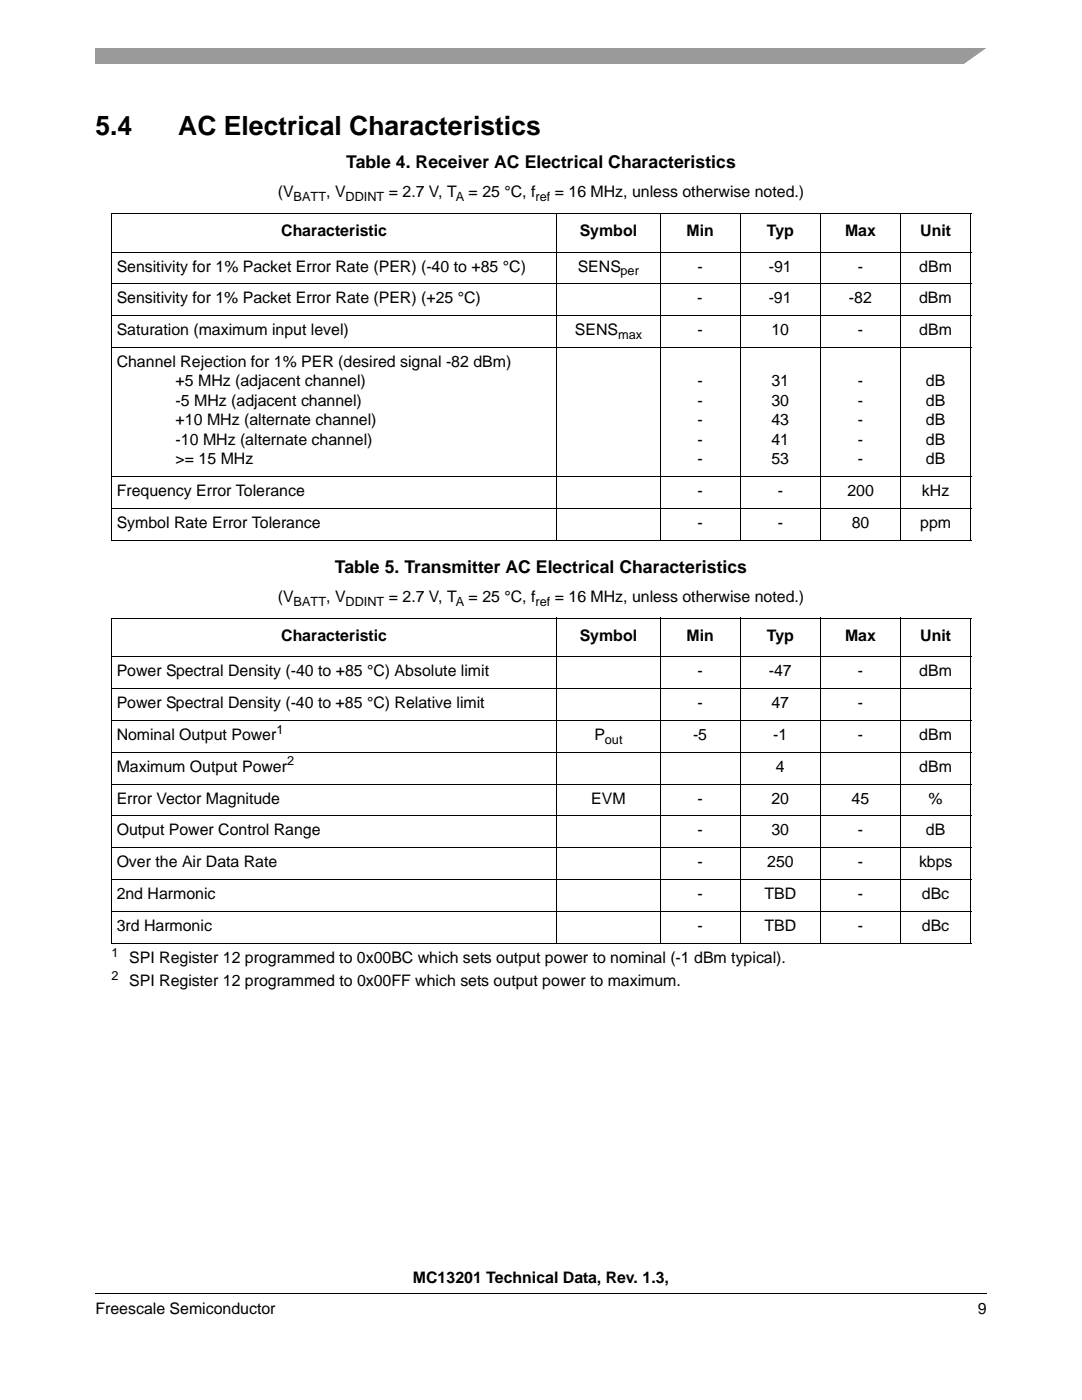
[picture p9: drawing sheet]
<svg xmlns="http://www.w3.org/2000/svg" width="216mm" height="279mm" viewBox="0 0 216 279" stroke-linecap="round" stroke-linejoin="round" font-family="sans-serif">
<defs><g id="words">
<g font-size="5.3">
<text x="19" y="27">5.4</text>
<text x="35.6" y="27">AC Electrical Characteristics</text>
</g>
<g font-size="3.5">
<text x="69.1" y="33.6">Table 4. Receiver AC Electrical Characteristics</text>
<text x="66.8" y="114.4">Table 5. Transmitter AC Electrical Characteristics</text>
</g>
<g font-size="3.2">
<text x="55.4" y="39.4">(V</text>
<text x="65.1" y="39.4">, V</text>
<text x="77.6" y="39.4">= 2.7 V, T</text>
<text x="93.5" y="39.4">= 25 °C, f</text>
<text x="110.7" y="39.4">= 16 MHz, unless otherwise noted.)</text>
<text x="56.1" y="47.1">Characteristic</text>
<text x="115.7" y="47.1">Symbol</text>
<text x="137" y="47.1">Min</text>
<text x="153" y="47.1">Typ</text>
<text x="168.6" y="47.1">Max</text>
<text x="183.6" y="47.1">Unit</text>
<text x="23.3" y="54.2">Sensitivity for 1% Packet Error Rate (PER) (-40 to +85 °C)</text>
<text x="115.3" y="54.2">SENS</text>
<text x="139.2" y="54.2">-</text>
<text x="153.4" y="54.2">-91</text>
<text x="171.2" y="54.2">-</text>
<text x="183.4" y="54.2">dBm</text>
<text x="23.3" y="60.5">Sensitivity for 1% Packet Error Rate (PER) (+25 °C)</text>
<text x="139.1" y="60.5">-</text>
<text x="153.4" y="60.5">-91</text>
<text x="169.4" y="60.5">-82</text>
<text x="183.4" y="60.5">dBm</text>
<text x="23.3" y="66.9">Saturation (maximum input level)</text>
<text x="114.7" y="66.9">SENS</text>
<text x="139.2" y="66.9">-</text>
<text x="153.9" y="66.9">10</text>
<text x="171.2" y="66.9">-</text>
<text x="183.4" y="66.9">dBm</text>
<text x="23.3" y="73.2">Channel Rejection for 1% PER (desired signal -82 dBm)</text>
<text x="35.1" y="77.1">+5 MHz (adjacent channel)</text>
<text x="139.2" y="77.1">-</text>
<text x="153.9" y="77.1">31</text>
<text x="171.2" y="77.1">-</text>
<text x="184.8" y="77.1">dB</text>
<text x="35.1" y="81">-5 MHz (adjacent channel)</text>
<text x="139.2" y="81">-</text>
<text x="153.9" y="81">30</text>
<text x="171.2" y="81">-</text>
<text x="184.8" y="81">dB</text>
<text x="35.1" y="84.9">+10 MHz (alternate channel)</text>
<text x="35.1" y="88.8">-10 MHz (alternate channel)</text>
<text x="139.2" y="84.9">-</text>
<text x="139.2" y="88.8">-</text>
<text x="153.9" y="84.9">43</text>
<text x="153.9" y="88.8">41</text>
<text x="171.2" y="84.9">-</text>
<text x="171.2" y="88.8">-</text>
<text x="184.8" y="84.9">dB</text>
<text x="184.8" y="88.8">dB</text>
<text x="35.1" y="92.6">&gt;= 15 MHz</text>
<text x="139.2" y="92.6">-</text>
<text x="153.9" y="92.6">53</text>
<text x="171.2" y="92.6">-</text>
<text x="184.8" y="92.6">dB</text>
<text x="23.3" y="99">Frequency Error Tolerance</text>
<text x="139.2" y="99">-</text>
<text x="155.2" y="99">-</text>
<text x="169.1" y="99">200</text>
<text x="184" y="99">kHz</text>
<text x="23.3" y="105.3">Symbol Rate Error Tolerance</text>
<text x="139.2" y="105.3">-</text>
<text x="155.2" y="105.3">-</text>
<text x="170" y="105.3">80</text>
<text x="183.6" y="105.3">ppm</text>
<text x="55.4" y="120.2">(V</text>
<text x="65.1" y="120.2">, V</text>
<text x="77.6" y="120.2">= 2.7 V, T</text>
<text x="93.5" y="120.2">= 25 °C, f</text>
<text x="110.7" y="120.2">= 16 MHz, unless otherwise noted.)</text>
<text x="56.1" y="127.9">Characteristic</text>
<text x="115.7" y="127.9">Symbol</text>
<text x="137" y="127.9">Min</text>
<text x="153" y="127.9">Typ</text>
<text x="168.6" y="127.9">Max</text>
<text x="183.6" y="127.9">Unit</text>
<text x="23.3" y="135">Power Spectral Density (-40 to +85 °C) Absolute limit</text>
<text x="139.2" y="135">-</text>
<text x="153.4" y="135">-47</text>
<text x="171.2" y="135">-</text>
<text x="183.4" y="135">dBm</text>
<text x="23.3" y="141.3">Power Spectral Density (-40 to +85 °C) Relative limit</text>
<text x="139.2" y="141.3">-</text>
<text x="153.9" y="141.3">47</text>
<text x="171.2" y="141.3">-</text>
<text x="23.3" y="147.7">Nominal Output Power</text>
<text x="118.6" y="147.7">P</text>
<text x="138.3" y="147.7">-5</text>
<text x="154.3" y="147.7">-1</text>
<text x="171.2" y="147.7">-</text>
<text x="183.4" y="147.7">dBm</text>
<text x="23.3" y="154">Maximum Output Power</text>
<text x="154.8" y="154">4</text>
<text x="183.4" y="154">dBm</text>
<text x="23.3" y="160.4">Error Vector Magnitude</text>
<text x="118" y="160.4">EVM</text>
<text x="139.2" y="160.4">-</text>
<text x="153.9" y="160.4">20</text>
<text x="169.9" y="160.4">45</text>
<text x="185.3" y="160.4">%</text>
<text x="23.3" y="166.7">Output Power Control Range</text>
<text x="139.2" y="166.7">-</text>
<text x="153.9" y="166.7">30</text>
<text x="171.2" y="166.7">-</text>
<text x="184.8" y="166.7">dB</text>
<text x="23.3" y="173.1">Over the Air Data Rate</text>
<text x="139.2" y="173.1">-</text>
<text x="153.1" y="173.1">250</text>
<text x="171.2" y="173.1">-</text>
<text x="183.4" y="173.1">kbps</text>
<text x="23.3" y="179.4">2nd Harmonic</text>
<text x="139.2" y="179.4">-</text>
<text x="152.5" y="179.4">TBD</text>
<text x="171.2" y="179.4">-</text>
<text x="184" y="179.4">dBc</text>
<text x="23.3" y="185.8">3rd Harmonic</text>
<text x="139.2" y="185.8">-</text>
<text x="152.5" y="185.8">TBD</text>
<text x="171.2" y="185.8">-</text>
<text x="184" y="185.8">dBc</text>
<text x="25.8" y="192.3">SPI Register 12 programmed to 0x00BC which sets output power to nominal (-1 dBm typical).</text>
<text x="25.8" y="196.8">SPI Register 12 programmed to 0x00FF which sets output power to maximum.</text>
<text x="82.4" y="256.1">MC13201 Technical Data, Rev. 1.3,</text>
<text x="19.1" y="262.3">Freescale Semiconductor</text>
<text x="195.1" y="262.3">9</text>
</g>
<g font-size="2.5">
<text x="58.6" y="40.2">BATT</text>
<text x="69" y="40.2">DDINT</text>
<text x="90.9" y="40.2">A</text>
<text x="106.8" y="40.2">ref</text>
<text x="123.8" y="55">per</text>
<text x="123.3" y="67.7">max</text>
<text x="58.6" y="120.9">BATT</text>
<text x="69" y="120.9">DDINT</text>
<text x="90.9" y="120.9">A</text>
<text x="106.8" y="120.9">ref</text>
<text x="55.2" y="146.4">1</text>
<text x="120.7" y="148.5">out</text>
<text x="57.3" y="152.8">2</text>
<text x="22.2" y="191">1</text>
<text x="22.2" y="195.6">2</text>
</g>
</g></defs>
<path d="M19 9.5h177.8v3.2h-177.8z" fill="#9a9a9a"/>
<path d="M192 13l5.3-3.8h1.5v3.8z" fill="#fff"/>
<path d="M19 257.2h177.8v2.3h-177.8z" fill="#fff"/>
<path d="M19 258v.2zM196.8 258v.2z" fill="#000"/>
<path d="M19 258.1h177.8" fill="none" stroke="#000" stroke-width=".2"/>
<path d="M22.2 188.2h171.5v1.9h-171.5z" fill="#fff"/>
<g fill="none" stroke="#000" stroke-width=".2">
<path d="M22.1 42.5h171.7M22.1 50.3h171.7M22.1 56.7h171.7M22.2 42.6v65.1M111.1 42.5v65.4M131.7 42.5v65.4M147.7 42.5v65.4M163.7 42.5v65.4M179.7 42.5v65.4M193.7 42.6v65.1M22.1 63h171.7M22.1 69.4h171.7"/>
<path d="M22.1 95.1h171.7M22.1 101.5h171.7M22.1 107.8h171.7M22.1 123.3h171.7M22.1 131.1h171.7M22.1 137.4h171.7M22.2 123.4v64.8M111.1 123.2v65.1M131.7 123.2v65.1M147.7 123.2v65.1M163.7 123.2v65.1M179.7 123.2v65.1"/>
<path d="M193.7 123.4v64.8M22.1 143.8h171.7M22.1 150.1h171.7M22.1 156.5h171.7M22.1 162.8h171.7M22.1 169.2h171.7M22.1 175.5h171.7M22.1 181.9h171.7M22.1 188.2h171.7"/>
</g>
<use href="#words"/>
</svg>
